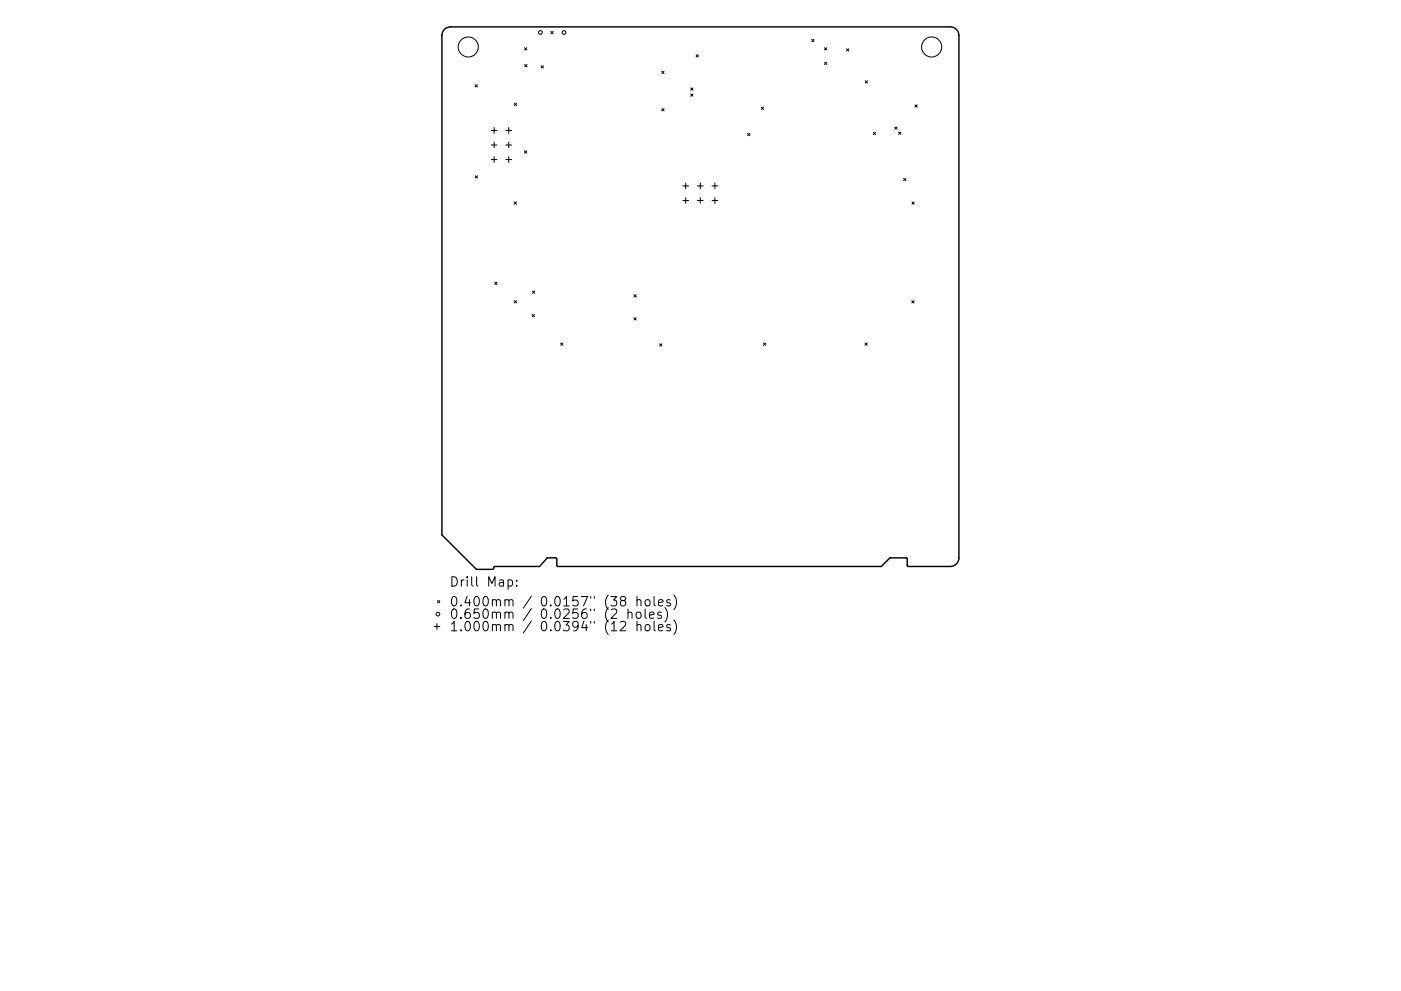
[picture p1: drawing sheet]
<svg xmlns="http://www.w3.org/2000/svg" width="297mm" height="210mm" viewBox="0 0 297 210" stroke-linecap="round" stroke-linejoin="round" font-family="sans-serif">
<defs><g id="words">
<g font-size="2.8">
<text x="95.2" y="124.5">Drill Map:</text>
<text x="95.2" y="128.7">0.400mm / 0.0157&quot; (38 holes)</text>
<text x="95.2" y="131.3">0.650mm / 0.0256&quot; (2 holes)</text>
<text x="95.2" y="133.9">1.000mm / 0.0394&quot; (12 holes)</text>
</g>
</g></defs>
<g fill="none" stroke="#000" stroke-width=".21">
<path d="M100.7 18l.5 .5M101.2 18l-.5 .5M111.2 10.1l.5 .5M111.3 13.7l.4 .5M111.7 10.1l-.5 .5M111.7 13.7l-.4 .5M114.7 13.9l.5 .5M115.2 13.9l-.5 .5M116.8 6.6l.5 .5M117.3 6.6l-.5 .5M140.3 15.1l.5 .5M140.8 15.1l-.5 .5"/>
<path d="M146.4 18.7l.5 .5M146.4 19.9l.5 .5M146.9 18.7l-.5 .5M146.9 19.9l-.5 .5M147.6 11.6l.5 .5M148.1 11.6l-.5 .5M172.1 8.3l.5 .5M172.6 8.3l-.5 .5M174.8 10.1l.5 .5M174.8 13.2l.5 .5M175.3 10.1l-.5 .5M175.3 13.2l-.5 .5"/>
<path d="M179.5 10.3l.5 .5M180 10.3l-.5 .5M183.4 17.1l.5 .5M183.9 17.1l-.5 .5M100.8 37.3l.4 .5M101.2 37.3l-.4 .5M104.2 27.7h1.2M104.2 30.8h1.2M104.2 33.9h1.2M104.8 27.1v1.2M104.8 30.2v1.2M104.8 33.2v1.3"/>
<path d="M107.3 27.7h1.2M107.3 30.8h1.2M107.3 33.9h1.2M107.9 27.1v1.2M107.9 30.2v1.2M107.9 33.2v1.3M109 21.9l.5 .5M109.5 21.9l-.5 .5M111.2 32l.5 .5M111.7 32l-.5 .5M140.3 23l.5 .5M140.8 23l-.5 .5"/>
<path d="M144.8 39.4h1.2M145.4 38.8v1.2M147.9 39.4h1.2M148.5 38.8v1.2M151 39.4h1.2M151.6 38.8v1.2M158.5 28.3l.5 .5M159 28.3l-.5 .5M161.4 22.7l.5 .5M161.9 22.7l-.5 .5M185.2 28.1l.4 .5M185.6 28.1l-.4 .5"/>
<path d="M189.7 26.9l.5 .5M190.2 26.9l-.5 .5M190.5 28l.5 .5M191 28l-.5 .5M191.6 37.8l.5 .5M192.1 37.8l-.5 .5M194 22.3l.5 .4M194.5 22.3l-.5 .4M104.9 59.9l.5 .5M105.4 59.9l-.5 .5M109 42.9l.5 .4M109.5 42.9l-.5 .4"/>
<path d="M144.8 42.5h1.2M145.4 41.9v1.2M147.9 42.5h1.2M148.5 41.9v1.2M151 42.5h1.2M151.6 41.9v1.2M193.4 42.8l.4 .5M193.8 42.8l-.4 .5M109 63.8l.5 .5M109.5 63.8l-.5 .5M112.8 66.7l.5 .5M112.9 61.8l.5 .4"/>
<path d="M113.3 66.7l-.5 .5M113.4 61.8l-.5 .4M118.9 72.8l.5 .5M119.4 72.8l-.5 .5M134.4 67.4l.5 .5M134.4 62.5l.5 .5M134.9 67.4l-.5 .5M134.9 62.5l-.5 .5M139.9 72.9l.4 .5M140.3 72.9l-.4 .5M161.9 72.8l.5 .5M162.4 72.8l-.5 .5"/>
<path d="M183.4 72.8l.5 .4M183.9 72.8l-.5 .4M193.3 63.8l.5 .5M193.8 63.8l-.5 .5M92 132.9h1.2M92.6 132.3v1.2M92.8 127.4l.4 .5M93.2 127.4l-.4 .5M107.7 123.1l.6-.1 .4 .4v.6l-.2 .3h-.8M109.5 124.2v.2M109.5 123.1v.2M131.5 132l.3-.2 .7 .1a.54 .54 0 0 1 .1 .8l-1.2 1.1h1.3"/>
<path d="M131.9 127.4l-.4-.4 .1-.3 .3-.1 .6 .1 .2 .2-.1 .3-.9 .3-.2 .3v.4l.4 .4 .6-.1 .2-.3v-.4l-.4-.4M133.1 130.1a.5 .5 0 0 1 .9 0v1.1M133.1 129.2v2M135 130.1a.54 .54 0 0 1 .5-.2 .54 .54 0 0 1 .4 .3l-.1 .8a.54 .54 0 0 1-.5 .2 .54 .54 0 0 1-.4-.4zM135.1 127.4l.2-.2 .5 .1 .1 1.3M135.1 132.7a.5 .5 0 0 1 .8 .1v1M135.1 126.6v2M135.1 131.8v2M136.8 129.2v1.7l.3 .3M136.9 127.4l.2-.2a.54 .54 0 0 1 .7 .4l-.1 .8-.6 .2-.3-.4zM136.9 132.7l.2-.2 .6 .2 .1 .8-.2 .2-.5 .1-.2-.2zM137.7 130.5l1-.2-.1-.3-.6-.1-.3 .2 .1 1h.8"/>
<path d="M138.7 126.6v1.7l.3 .3M138.7 131.8v1.8l.3 .2M139.6 127.9l1-.2-.1-.4-.6-.1-.3 .3 .1 1h.8M139.6 133.2l1-.2-.1-.4-.6-.1-.3 .3 .1 .9h.8M140.2 130l-.5-.1-.3 .2 .1 .3 .7 .2v.5h-.8M141 128.9a2.29 2.29 0 0 1 0 3.1M142.1 127.3l-.5-.1-.3 .3 .1 .3 .7 .2v.5h-.8M142.1 132.6l-.5-.1-.3 .3 .1 .3 .7 .2v.4h-.8M142.9 126.3a2.29 2.29 0 0 1 0 3M142.9 131.6a2.29 2.29 0 0 1 0 3"/>
<circle cx="99.3" cy="10" r="2.13"/>
<circle cx="114.6" cy="6.9" r=".4"/>
<circle cx="119.6" cy="6.9" r=".4"/>
<circle cx="197.5" cy="10" r="2.13"/>
<circle cx="92.8" cy="130.3" r=".4"/>
</g>
<path d="M94.2 6.2l.6-.3 .7-.2h106a1.83 1.83 0 0 1 1.8 1.8v110.9a1.83 1.83 0 0 1-1.8 1.8h-9l-.2-.2v-1.5l-.2-.1h-3.4l-1.8 1.8h-68.6l-.2-.2-.1-1.6h-2l-1.6 1.8h-9.5l-.4 .6h-3.5l-7.3-7.3v-106l.1-.6z" fill="none" stroke="#000" stroke-width=".3"/>
<use href="#words"/>
</svg>
